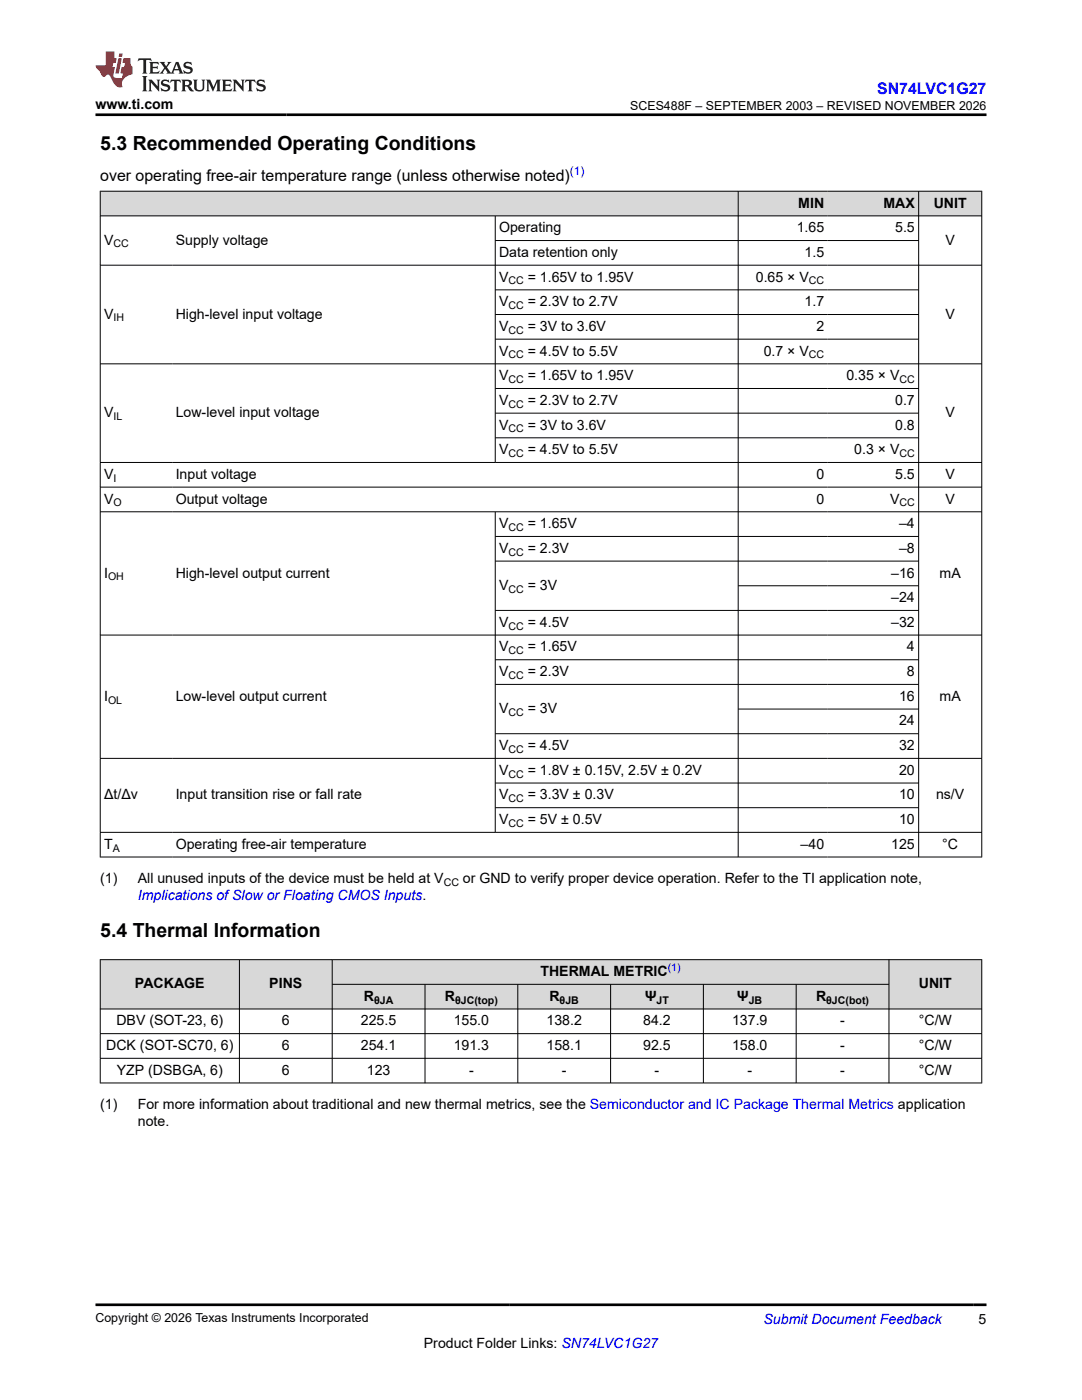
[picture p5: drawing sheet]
<svg xmlns="http://www.w3.org/2000/svg" width="216mm" height="279mm" viewBox="0 0 216 279" stroke-linecap="round" stroke-linejoin="round" font-family="sans-serif">
<defs><g id="words">
<g font-size="3.9">
<text x="20" y="29.9">5.3 Recommended Operating Conditions</text>
<text x="20" y="187.1">5.4 Thermal Information</text>
</g>
<text font-size="3.2" fill="#00f" x="175" y="18.7">SN74LVC1G27</text>
<text font-size="3.2" x="20" y="36.1">over operating free-air temperature range (unless otherwise noted)</text>
<g font-size="2.8">
<text x="19" y="21.8">www.ti.com</text>
<text x="159.3" y="41.4">MIN</text>
<text x="176.3" y="41.4">MAX</text>
<text x="186.3" y="41.4">UNIT</text>
<text x="99.6" y="46.4">Operating</text>
<text x="159" y="46.4">1.65</text>
<text x="178.6" y="46.4">5.5</text>
<text x="20.8" y="48.8">V</text>
<text x="35.1" y="48.8">Supply voltage</text>
<text x="99.6" y="51.3">Data retention only</text>
<text x="160.5" y="51.3">1.5</text>
<text x="188.7" y="48.8">V</text>
<text x="99.6" y="56.2">V</text>
<text x="105.3" y="56.2">= 1.65V to 1.95V</text>
<text x="150.8" y="56.2">0.65 × V</text>
<text x="20.8" y="63.6">V</text>
<text x="35.1" y="63.6">High-level input voltage</text>
<text x="99.6" y="61.1">V</text>
<text x="105.3" y="61.1">= 2.3V to 2.7V</text>
<text x="160.5" y="61.1">1.7</text>
<text x="188.7" y="63.6">V</text>
<text x="99.6" y="66">V</text>
<text x="99.6" y="71">V</text>
<text x="105.3" y="66">= 3V to 3.6V</text>
<text x="105.3" y="71">= 4.5V to 5.5V</text>
<text x="152.4" y="71">0.7 × V</text>
<text x="162.9" y="66">2</text>
<text x="99.6" y="75.9">V</text>
<text x="105.3" y="75.9">= 1.65V to 1.95V</text>
<text x="168.9" y="75.9">0.35 × V</text>
<text x="20.8" y="83.3">V</text>
<text x="35.1" y="83.3">Low-level input voltage</text>
<text x="99.6" y="80.8">V</text>
<text x="105.3" y="80.8">= 2.3V to 2.7V</text>
<text x="178.6" y="80.8">0.7</text>
<text x="188.7" y="83.3">V</text>
<text x="99.6" y="85.7">V</text>
<text x="105.3" y="85.7">= 3V to 3.6V</text>
<text x="178.6" y="85.7">0.8</text>
<text x="20.8" y="95.6">V</text>
<text x="35.1" y="95.6">Input voltage</text>
<text x="99.6" y="90.6">V</text>
<text x="105.3" y="90.6">= 4.5V to 5.5V</text>
<text x="162.9" y="95.6">0</text>
<text x="170.5" y="90.6">0.3 × V</text>
<text x="178.6" y="95.6">5.5</text>
<text x="188.7" y="95.6">V</text>
<text x="20.8" y="100.5">V</text>
<text x="35.1" y="100.5">Output voltage</text>
<text x="162.9" y="100.5">0</text>
<text x="177.6" y="100.5">V</text>
<text x="188.7" y="100.5">V</text>
<text x="99.6" y="105.4">V</text>
<text x="105.3" y="105.4">= 1.65V</text>
<text x="179.4" y="105.4">–4</text>
<text x="99.6" y="110.3">V</text>
<text x="105.3" y="110.3">= 2.3V</text>
<text x="179.4" y="110.3">–8</text>
<text x="20.8" y="115.3">I</text>
<text x="35.1" y="115.3">High-level output current</text>
<text x="99.6" y="117.7">V</text>
<text x="105.3" y="117.7">= 3V</text>
<text x="177.8" y="115.3">–16</text>
<text x="187.5" y="115.3">mA</text>
<text x="99.6" y="125.1">V</text>
<text x="105.3" y="125.1">= 4.5V</text>
<text x="177.8" y="120.2">–24</text>
<text x="177.8" y="125.1">–32</text>
<text x="99.6" y="130">V</text>
<text x="105.3" y="130">= 1.65V</text>
<text x="181" y="130">4</text>
<text x="99.6" y="134.9">V</text>
<text x="105.3" y="134.9">= 2.3V</text>
<text x="181" y="134.9">8</text>
<text x="20.8" y="139.9">I</text>
<text x="35.1" y="139.9">Low-level output current</text>
<text x="99.6" y="142.3">V</text>
<text x="105.3" y="142.3">= 3V</text>
<text x="179.4" y="139.9">16</text>
<text x="187.5" y="139.9">mA</text>
<text x="99.6" y="149.7">V</text>
<text x="105.3" y="149.7">= 4.5V</text>
<text x="179.4" y="144.8">24</text>
<text x="179.4" y="149.7">32</text>
<text x="99.6" y="154.6">V</text>
<text x="105.3" y="154.6">= 1.8V ± 0.15V, 2.5V ± 0.2V</text>
<text x="179.4" y="154.6">20</text>
<text x="20.8" y="159.5">Δt/Δv</text>
<text x="35.1" y="159.5">Input transition rise or fall rate</text>
<text x="99.6" y="159.5">V</text>
<text x="105.3" y="159.5">= 3.3V ± 0.3V</text>
<text x="179.4" y="159.5">10</text>
<text x="186.8" y="159.5">ns/V</text>
<text x="99.6" y="164.5">V</text>
<text x="105.3" y="164.5">= 5V ± 0.5V</text>
<text x="179.4" y="164.5">10</text>
<text x="20.8" y="169.4">T</text>
<text x="35.1" y="169.4">Operating free-air temperature</text>
<text x="159.8" y="169.4">–40</text>
<text x="177.8" y="169.4">125</text>
<text x="188" y="169.4">°C</text>
<text x="20" y="176.2">(1)</text>
<text x="27.5" y="176.2">All unused inputs of the device must be held at V</text>
<text x="92.4" y="176.2">or GND to verify proper device operation. Refer to the TI application note,</text>
<text x="26.9" y="197.3">PACKAGE</text>
<text x="53.7" y="197.3">PINS</text>
<text x="107.8" y="194.8">THERMAL METRIC</text>
<text x="183.4" y="197.3">UNIT</text>
<text x="72.6" y="199.7">R</text>
<text x="88.8" y="199.7">R</text>
<text x="109.6" y="199.7">R</text>
<text x="128.7" y="199.7">Ψ</text>
<text x="147.1" y="199.7">Ψ</text>
<text x="162.8" y="199.7">R</text>
<text x="21.2" y="209.6">DCK (SOT-SC70, 6)</text>
<text x="23.2" y="204.6">DBV (SOT-23, 6)</text>
<text x="56.2" y="204.6">6</text>
<text x="56.2" y="209.6">6</text>
<text x="72" y="204.6">225.5</text>
<text x="72" y="209.6">254.1</text>
<text x="90.5" y="204.6">155.0</text>
<text x="90.5" y="209.6">191.3</text>
<text x="109" y="204.6">138.2</text>
<text x="109" y="209.6">158.1</text>
<text x="128.3" y="204.6">84.2</text>
<text x="128.3" y="209.6">92.5</text>
<text x="146.1" y="204.6">137.9</text>
<text x="146.1" y="209.6">158.0</text>
<text x="167.7" y="204.6">-</text>
<text x="167.7" y="209.6">-</text>
<text x="183.3" y="204.6">°C/W</text>
<text x="183.3" y="209.6">°C/W</text>
<text x="23.3" y="214.5">YZP (DSBGA, 6)</text>
<text x="56.2" y="214.5">6</text>
<text x="73.2" y="214.5">123</text>
<text x="93.6" y="214.5">-</text>
<text x="112.1" y="214.5">-</text>
<text x="130.6" y="214.5">-</text>
<text x="149.1" y="214.5">-</text>
<text x="167.7" y="214.5">-</text>
<text x="183.3" y="214.5">°C/W</text>
<text x="20" y="221.3">(1)</text>
<text x="27.5" y="221.3">For more information about traditional and new thermal metrics, see the Semiconductor and IC Package Thermal Metrics application</text>
<text x="27.5" y="224.7">note.</text>
<text x="84.6" y="269">Product Folder Links: SN74LVC1G27</text>
<text x="195.3" y="264.2">5</text>
</g>
<g font-size="2.8" fill="#00f">
<text x="27.5" y="179.6">Implications of Slow or Floating CMOS Inputs.</text>
<text x="152.4" y="264.2">Submit Document Feedback</text>
</g>
<g font-size="2.5">
<text x="125.8" y="21.9">SCES488F – SEPTEMBER 2003 – REVISED NOVEMBER 2026</text>
<text x="19" y="263.9">Copyright © 2026 Texas Instruments Incorporated</text>
</g>
<text font-size="2.4" fill="#00f" x="113.7" y="35">(1)</text>
<g font-size="2.1">
<text x="22.6" y="49.4">CC</text>
<text x="101.5" y="56.8">CC</text>
<text x="161.4" y="56.8">CC</text>
<text x="22.6" y="64.1">IH</text>
<text x="101.5" y="61.7">CC</text>
<text x="101.5" y="66.6">CC</text>
<text x="101.5" y="71.5">CC</text>
<text x="161.4" y="71.5">CC</text>
<text x="101.5" y="76.4">CC</text>
<text x="179.5" y="76.4">CC</text>
<text x="22.6" y="83.8">IL</text>
<text x="101.5" y="81.4">CC</text>
<text x="101.5" y="86.3">CC</text>
<text x="101.5" y="91.2">CC</text>
<text x="179.5" y="91.2">CC</text>
<text x="22.6" y="101.1">O</text>
<text x="22.6" y="96.1">I</text>
<text x="179.5" y="101.1">CC</text>
<text x="101.5" y="106">CC</text>
<text x="101.5" y="110.9">CC</text>
<text x="21.6" y="115.8">OH</text>
<text x="101.5" y="118.3">CC</text>
<text x="101.5" y="125.7">CC</text>
<text x="101.5" y="130.6">CC</text>
<text x="101.5" y="135.5">CC</text>
<text x="21.6" y="140.4">OL</text>
<text x="101.5" y="142.9">CC</text>
<text x="101.5" y="150.3">CC</text>
<text x="101.5" y="155.2">CC</text>
<text x="101.5" y="160.1">CC</text>
<text x="101.5" y="165">CC</text>
<text x="22.5" y="170">A</text>
<text x="88.5" y="176.8">CC</text>
<text x="74.6" y="200.3">θJA</text>
<text x="90.8" y="200.3">θJC(top)</text>
<text x="111.7" y="200.3">θJB</text>
<text x="131" y="200.3">JT</text>
<text x="149.4" y="200.3">JB</text>
<text x="164.9" y="200.3">θJC(bot)</text>
</g>
<text font-size="2.1" fill="#00f" x="133.2" y="193.9">(1)</text>
</g></defs>
<g fill="#d8d8d8">
<path d="M20.1 38.2h127.1v4.8h-127.1z" fill-rule="evenodd"/>
<path d="M147.4 38.2h17.8v4.8h-17.8z" fill-rule="evenodd"/>
<path d="M165.2 38.2h18v4.8h-18z" fill-rule="evenodd"/>
<path d="M183.4 38.2h12.4v4.8h-12.4z" fill-rule="evenodd"/>
</g>
<g fill="none" stroke="#000" stroke-width=".2">
<path d="M19.9 38.2h176.1M20 38.1v133M147.3 38.1v133M183.3 38.1v133M195.9 38.1v133M19.9 43.1h176.1M19.9 52.9h176.1M98.8 43.1v49.3M98.8 48h84.6M98.8 57.8h84.6M19.9 72.6h176.1M98.8 62.8h84.6"/>
<path d="M98.8 67.7h84.6M98.8 77.5h84.6M19.9 92.3h176.1M19.9 97.2h176.1M98.8 82.5h84.6M98.8 87.4h84.6M19.9 102.1h176.1M98.8 102.1v64.1M98.8 107.1h84.6M98.8 112h84.6M147.3 116.9h36.1M19.9 126.7h176.1"/>
<path d="M98.8 131.7h84.6M98.8 136.6h84.6M183.4 121.8h-84.6M19.9 151.4h176.1M98.8 156.3h84.6M147.3 141.5h36.1M183.4 146.4h-84.6M19.9 166.1h176.1M19.9 171h176.1M98.8 161.2h84.6"/>
</g>
<g fill="#d8d8d8">
<path d="M20.1 191.6h27.6v9.7h-27.6z" fill-rule="evenodd"/>
<path d="M47.8 191.6h18.4v9.7h-18.4z" fill-rule="evenodd"/>
<path d="M66.4 191.6h110.9v4.8h-110.9z" fill-rule="evenodd"/>
<path d="M177.4 191.6h18.4v9.7h-18.4z" fill-rule="evenodd"/>
<path d="M66.4 196.5h18.3v4.8h-18.3z" fill-rule="evenodd"/>
<path d="M84.9 196.5h18.4v4.8h-18.4z" fill-rule="evenodd"/>
<path d="M103.4 196.5h18.4v4.8h-18.4z" fill-rule="evenodd"/>
<path d="M121.9 196.5h18.4v4.8h-18.4z" fill-rule="evenodd"/>
<path d="M140.4 196.5h18.4v4.8h-18.4z" fill-rule="evenodd"/>
<path d="M158.9 196.5h18.4v4.8h-18.4z" fill-rule="evenodd"/>
</g>
<g fill="none" stroke="#000" stroke-width=".2">
<path d="M19.9 191.5h176.1M20 191.5v24.7M47.8 191.5v24.7M66.3 191.5v24.7M66.3 196.4h111.1M84.8 196.4v19.8M103.3 196.4v19.8M121.8 196.4v19.8M140.4 196.4v19.8M158.9 196.4v19.8M177.4 191.5v24.7M195.9 191.5v24.7"/>
<path d="M19.9 201.4h176.1M19.9 206.3h176.1M19.9 211.2h176.1M19.9 216.1h176.1"/>
</g>
<path d="M27.7 11.6l-.2 .6 .5-.2h.6v.1v2.2l-.2 .4h1l-.2-.4v-2.2v-.1h.5l.5 .2-.1-.6zM29.8 12.4l.2 .3v1.6l-.2 .4h1.9l.1-.6a1.08 1.08 0 0 1-1.3 .2v-.7h.6l.4 .2v-.7l-.4 .2h-.6v-.5l.2-.2a1 1 0 0 1 1 .3l-.1-.5zM31.8 12.4l1 1.1-1 1.2h.9l-.2-.2 .4-.8 .5 .8-.2 .2h1.6l-.2-.2 .1-.5h1l.1 .5-.1 .2h.9l-.2-.4-.8-1.9h-.5l-1 2.1-.8-1.1 .9-1h-.8l.2 .2-.5 .6-.3-.6 .1-.2zM35.2 12.8l.4 1h-.8zM36.8 12.5a.65 .65 0 0 0-.2 .7 .65 .65 0 0 0 .6 .5l.7 .1 .1 .3a.79 .79 0 0 1-.7 .4 .79 .79 0 0 1-.7-.5l.1 .7 .2-.1a.93 .93 0 0 0 1.1 0 .93 .93 0 0 0 .4-.9 1.46 1.46 0 0 0-1.2-.6l-.1-.3a1.09 1.09 0 0 1 1.2 .2l-.2-.6-.1 .1-.6-.2zM28.4 15.2l.2 .4v2.2l-.2 .4h1l-.2-.4v-2.2l.2-.4zM29.6 15.9l.2 .4v1.5l-.2 .4h.8l-.3-.4v-1.3l1.7 1.8v-2l.2-.4h-.8l.2 .2 .1 1.1-1.2-1.3zM32.3 16a.65 .65 0 0 0-.2 .8 .65 .65 0 0 0 .7 .4l.6 .2 .1 .2a.79 .79 0 0 1-.7 .4 .79 .79 0 0 1-.7-.5l.1 .7 .2-.1a.93 .93 0 0 0 1.1 .1 .93 .93 0 0 0 .4-1 1.46 1.46 0 0 0-1.2-.5l-.1-.4a1.09 1.09 0 0 1 1.2 .2l-.2-.6-.1 .1-.6-.1zM34.1 15.9l-.1 .6a.63 .63 0 0 1 .7-.3l.1 1.6-.3 .4h1l-.2-.4v-1.6a.66 .66 0 0 1 .8 .3l-.1-.6zM36.2 15.9l.2 .4v1.5l-.2 .4h.9l-.2-.2v-.7h.5l.1 .2a.79 .79 0 0 0 1.2 .6l-1-.9a.61 .61 0 0 0 .6-.6 .61 .61 0 0 0-.5-.7zM36.9 16.2h.2a.47 .47 0 0 1 .5 .1 .47 .47 0 0 1 .1 .5l-.2 .1-.6 .1zM38.5 15.9l.2 .2a2.27 2.27 0 0 0 .4 2 1.04 1.04 0 0 0 1.7-.7v-1.3l.2-.2h-.8l.2 .4v1.1a.6 .6 0 0 1-.6 .6 .6 .6 0 0 1-.6-.6v-1.1l.3-.4zM41.1 15.9l.2 .4v1.5l-.2 .4h.7l-.2-.4v-1.4l.9 1.9 .8-1.9v1.4l-.2 .4h1l-.3-.4v-1.5l.3-.4h-.8l-.7 1.5-.7-1.5zM44.3 15.9l.2 .4v1.5l-.2 .4h1.9l.1-.6a1.09 1.09 0 0 1-1.3 .2v-.7h.6l.4 .2v-.6l-.4 .2h-.6v-.6l.2-.1a1.01 1.01 0 0 1 1 .3l-.1-.6zM46.4 15.9l.3 .4v1.5l-.3 .4h.8l-.2-.4v-1.3l1.6 1.8v-2l.2-.4h-.7l.2 .2v1.1l-1.2-1.3zM49 15.9l-.1 .6a.63 .63 0 0 1 .8-.3v1.6l-.3 .4h1l-.2-.4v-1.6a.66 .66 0 0 1 .8 .3l-.1-.6zM51.4 16a.65 .65 0 0 0-.2 .8 .65 .65 0 0 0 .6 .4l.6 .2 .2 .2a.79 .79 0 0 1-.8 .4 .79 .79 0 0 1-.6-.5l.1 .7 .2-.1a.93 .93 0 0 0 1 .1 .93 .93 0 0 0 .5-1 1.46 1.46 0 0 0-1.3-.5l-.1-.4a1.09 1.09 0 0 1 1.3 .2l-.2-.6-.2 .1-.5-.1z" fill="#231f20"/>
<path d="M21.1 10.3v2.7h-2.1l.1 .4 .9 1a.95 .95 0 0 0 .9 .9 .59 .59 0 0 1 .6-.4 .59 .59 0 0 1 .5 .3l.4 .8a1.59 1.59 0 0 0 2.1 1.4 1.61 1.61 0 0 1 1-2.3l1-.3-.1-1.5a1.59 1.59 0 0 1-.4-1.7h-1.4l-.2 .9h.5l-.1 .9h-.5l-.2 .9v.3l.4 .1-.2 .9h-.6a.73 .73 0 0 1-1.1-.7l.3-1.5h-.5l.2-.9h.5l.2-.9h-.5v-1.3zM23.6 11.6l-.6 3.1h.7l.6-3.1zM23.8 10.7l-.1 .6h.7l.1-.6z" fill="#ed1c24"/>
<path d="M19 22.9h177.8M19 260.4h177.8" fill="none" stroke="#000" stroke-width=".53"/>
<use href="#words"/>
</svg>
